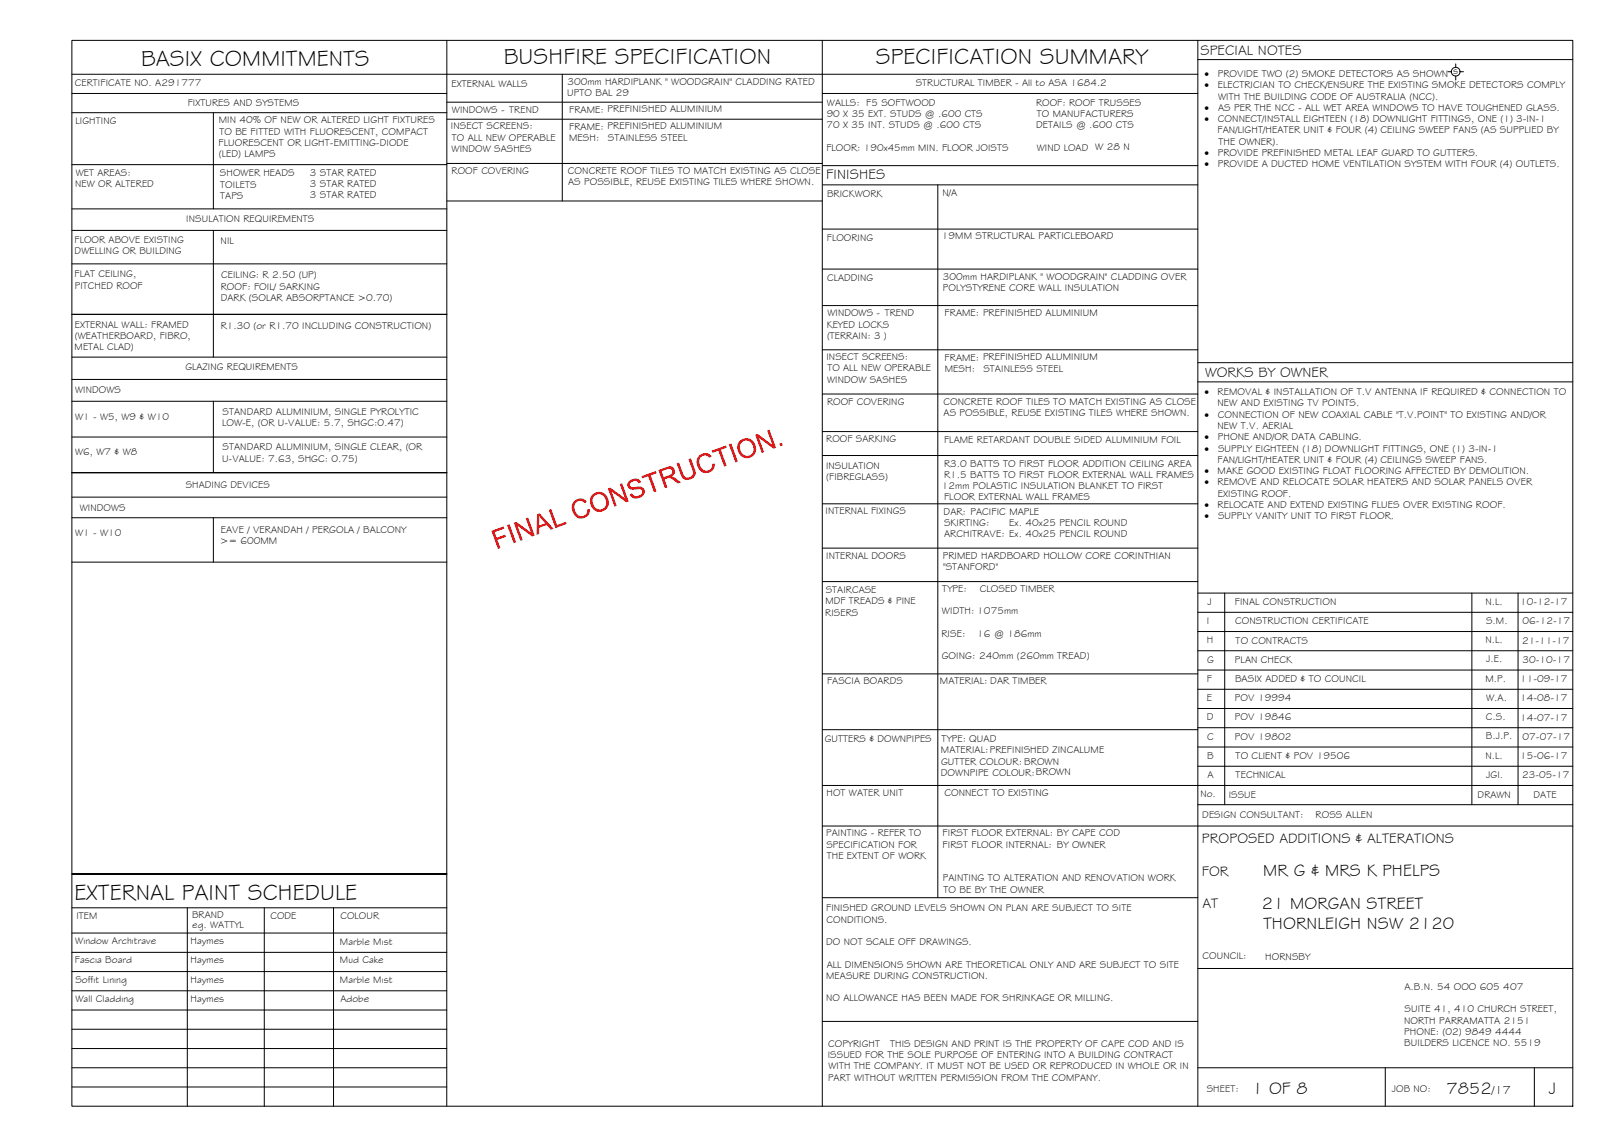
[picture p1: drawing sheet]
<svg xmlns="http://www.w3.org/2000/svg" width="420mm" height="297mm" viewBox="0 0 420 297" stroke-linecap="round" stroke-linejoin="round" font-family="sans-serif">
<defs><g id="words">
<g font-size="5.9">
<text x="36.7" y="17.2">BASIX COMMITMENTS</text>
<text x="130.9" y="16.8">BUSHFIRE SPECIFICATION</text>
<text x="227.6" y="16.8">SPECIFICATION SUMMARY</text>
<text x="19.4" y="233.8">EXTERNAL PAINT SCHEDULE</text>
</g>
<g font-size="4.5">
<text x="328.3" y="227.7">MR G &amp; MRS K PHELPS</text>
<text x="327.9" y="236.3">21 MORGAN STREET</text>
<text x="328.3" y="241.3">THORNLEIGH NSW 2120</text>
<text x="325.3" y="284.2">1 OF 8</text>
<text x="375.8" y="284.3">7852</text>
<text x="402.4" y="284.2">J</text>
</g>
<g font-size="3.7">
<text x="311.9" y="14.3">SPECIAL NOTES</text>
<text x="214.7" y="46.6">FINISHES</text>
<text x="313.1" y="98.1">WORKS BY OWNER</text>
<text x="312.3" y="219.2">PROPOSED ADDITIONS &amp; ALTERATIONS</text>
<text x="312.3" y="227.5">FOR</text>
<text x="312.4" y="235.9">AT</text>
</g>
<text font-size="3.2" x="387.7" y="284.3">/17</text>
<g font-size="2.6">
<text x="19.5" y="22.5">CERTIFICATE NO. A291777</text>
<text x="117.3" y="22.5">EXTERNAL WALLS</text>
<text x="147.5" y="22.1">300mm HARDIPLANK &quot; WOODGRAIN&quot; CLADDING RATED</text>
<text x="237.9" y="22.4">STRUCTURAL TIMBER - All to ASA 1684.2</text>
<text x="313" y="20">·</text>
<text x="313" y="22.9">·</text>
<text x="316.4" y="22.9">ELECTRICIAN TO CHECK/ENSURE THE EXISTING SMOKE DETECTORS COMPLY</text>
<text x="316.4" y="20">PROVIDE TWO (2) SMOKE DETECTORS AS SHOWN</text>
<text x="377.6" y="19.2">s</text>
<text x="48.8" y="27.5">FIXTURES AND SYSTEMS</text>
<text x="117.4" y="29.4">WINDOWS - TREND</text>
<text x="147.4" y="25.1">UPTO BAL 29</text>
<text x="147.9" y="29.4">FRAME: PREFINISHED ALUMINIUM</text>
<text x="214.9" y="27.4">WALLS: F5 SOFTWOOD</text>
<text x="269.2" y="27.4">ROOF: ROOF TRUSSES</text>
<text x="313" y="28.8">·</text>
<text x="316.5" y="28.8">AS PER THE NCC - ALL WET AREA WINDOWS TO HAVE TOUGHENED GLASS.</text>
<text x="316.5" y="25.9">WITH THE BUILDING CODE OF AUSTRALIA (NCC).</text>
<text x="19.6" y="32.2">LIGHTING</text>
<text x="56.8" y="32">MIN 40% OF NEW OR ALTERED LIGHT FIXTURES</text>
<text x="57" y="35">TO BE FITTED WITH FLUORESCENT, COMPACT</text>
<text x="117.2" y="33.6">INSECT SCREENS:</text>
<text x="147.9" y="33.8">FRAME: PREFINISHED ALUMINIUM</text>
<text x="214.8" y="33.3">70 X 35 INT. STUDS @ .600 CTS</text>
<text x="214.8" y="30.4">90 X 35 EXT. STUDS @ .600 CTS</text>
<text x="269.2" y="33.3">DETAILS @ .600 CTS</text>
<text x="269.4" y="30.4">TO MANUFACTURERS</text>
<text x="313" y="31.7">·</text>
<text x="316.4" y="34.7">FAN/LIGHT/HEATER UNIT &amp; FOUR (4) CEILING SWEEP FANS (AS SUPPLIED BY</text>
<text x="316.5" y="31.7">CONNECT/INSTALL EIGHTEEN (18) DOWNLIGHT FITTINGS, ONE (1) 3-IN-1</text>
<text x="56.8" y="37.9">FLUORESCENT OR LIGHT-EMITTING-DIODE</text>
<text x="56.9" y="40.8">(LED) LAMPS</text>
<text x="117.3" y="39.5">WINDOW SASHES</text>
<text x="117.4" y="36.6">TO ALL NEW OPERABLE</text>
<text x="147.9" y="36.7">MESH:</text>
<text x="158" y="36.7">STAINLESS STEEL</text>
<text x="214.7" y="39.2">FLOOR: 190x45mm MIN. FLOOR JOISTS</text>
<text x="269.4" y="39.2">WIND LOAD W 28 N</text>
<text x="313" y="40.5">·</text>
<text x="316.4" y="40.5">PROVIDE PREFINISHED METAL LEAF GUARD TO GUTTERS.</text>
<text x="316.6" y="37.6">THE OWNER).</text>
<text x="19.7" y="45.8">WET AREAS:</text>
<text x="57.2" y="45.8">SHOWER HEADS</text>
<text x="80.5" y="45.6">3 STAR RATED</text>
<text x="117.4" y="45.2">ROOF COVERING</text>
<text x="147.6" y="45.2">CONCRETE ROOF TILES TO MATCH EXISTING AS CLOSE</text>
<text x="313" y="43.5">·</text>
<text x="316.4" y="43.5">PROVIDE A DUCTED HOME VENTILATION SYSTEM WITH FOUR (4) OUTLETS.</text>
<text x="19.5" y="48.7">NEW OR ALTERED</text>
<text x="57.2" y="48.7">TOILETS</text>
<text x="57.2" y="51.7">TAPS</text>
<text x="80.5" y="48.6">3 STAR RATED</text>
<text x="80.5" y="51.5">3 STAR RATED</text>
<text x="147.6" y="48.2">AS POSSIBLE, REUSE EXISTING TILES WHERE SHOWN.</text>
<text x="214.9" y="51.2">BRICKWORK</text>
<text x="244.9" y="51">N/A</text>
<text x="48.4" y="57.8">INSULATION REQUIREMENTS</text>
<text x="19.4" y="63.2">FLOOR ABOVE EXISTING</text>
<text x="57.3" y="63.4">NIL</text>
<text x="214.8" y="62.7">FLOORING</text>
<text x="244.8" y="62.2">19MM STRUCTURAL PARTICLEBOARD</text>
<text x="19.4" y="66.1">DWELLING OR BUILDING</text>
<text x="19.4" y="72.1">FLAT CEILING,</text>
<text x="19.4" y="75">PITCHED ROOF</text>
<text x="57.3" y="75.2">ROOF: FOIL/ SARKING</text>
<text x="57.4" y="72.3">CEILING: R 2.50 (UP)</text>
<text x="214.9" y="73.1">CLADDING</text>
<text x="245" y="75.7">POLYSTYRENE CORE WALL INSULATION</text>
<text x="245" y="72.8">300mm HARDIPLANK &quot; WOODGRAIN&quot; CLADDING OVER</text>
<text x="57.3" y="78.2">DARK (SOLAR ABSORPTANCE &gt;0.70)</text>
<text x="215" y="82.2">WINDOWS - TREND</text>
<text x="245.5" y="82.2">FRAME: PREFINISHED ALUMINIUM</text>
<text x="19.4" y="85.2">EXTERNAL WALL: FRAMED</text>
<text x="19.4" y="88.1">(WEATHERBOARD, FIBRO,</text>
<text x="57.3" y="85.4">R1.30 (or R1.70 INCLUDING CONSTRUCTION)</text>
<text x="214.8" y="85.1">KEYED LOCKS</text>
<text x="214.9" y="88.1">(TERRAIN: 3 )</text>
<text x="19.4" y="91.1">METAL CLAD)</text>
<text x="214.7" y="93.6">INSECT SCREENS:</text>
<text x="245.5" y="93.7">FRAME: PREFINISHED ALUMINIUM</text>
<text x="48.2" y="96.2">GLAZING REQUIREMENTS</text>
<text x="214.9" y="99.5">WINDOW SASHES</text>
<text x="215" y="96.5">TO ALL NEW OPERABLE</text>
<text x="245.5" y="96.7">MESH:</text>
<text x="255.5" y="96.6">STAINLESS STEEL</text>
<text x="19.5" y="102.1">WINDOWS</text>
<text x="57.8" y="107.7">STANDARD ALUMINIUM, SINGLE PYROLYTIC</text>
<text x="214.9" y="105.1">ROOF COVERING</text>
<text x="245.1" y="105.2">CONCRETE ROOF TILES TO MATCH EXISTING AS CLOSE</text>
<text x="313" y="102.7">·</text>
<text x="316.4" y="102.7">REMOVAL &amp; INSTALLATION OF T.V ANTENNA IF REQUIRED &amp; CONNECTION TO</text>
<text x="316.4" y="105.6">NEW AND EXISTING TV POINTS.</text>
<text x="19.5" y="109">W1 - W5, W9 &amp; W10</text>
<text x="57.7" y="110.7">LOW-E, (OR U-VALUE: 5.7, SHGC:0.47)</text>
<text x="245.2" y="108.1">AS POSSIBLE, REUSE EXISTING TILES WHERE SHOWN.</text>
<text x="313" y="108.6">·</text>
<text x="316.4" y="111.5">NEW T.V. AERIAL</text>
<text x="316.5" y="108.6">CONNECTION OF NEW COAXIAL CABLE &quot;T.V.POINT&quot; TO EXISTING AND/OR</text>
<text x="19.5" y="118.3">W6, W7 &amp; W8</text>
<text x="57.7" y="119.9">U-VALUE: 7.63, SHGC: 0.75)</text>
<text x="57.8" y="117">STANDARD ALUMINIUM, SINGLE CLEAR, (OR</text>
<text x="214.7" y="114.9">ROOF SARKING</text>
<text x="245.3" y="115">FLAME RETARDANT DOUBLE SIDED ALUMINIUM FOIL</text>
<text x="313" y="114.4">·</text>
<text x="313" y="117.4">·</text>
<text x="316.4" y="114.4">PHONE AND/OR DATA CABLING.</text>
<text x="316.5" y="117.4">SUPPLY EIGHTEEN (18) DOWNLIGHT FITTINGS, ONE (1) 3-IN-1</text>
<text x="214.6" y="121.9">INSULATION</text>
<text x="214.7" y="124.9">(FIBREGLASS)</text>
<text x="245.3" y="121.2">R3.0 BATTS TO FIRST FLOOR ADDITION CEILING AREA</text>
<text x="245.3" y="124.2">R1.5 BATTS TO FIRST FLOOR EXTERNAL WALL FRAMES</text>
<text x="313" y="123.2">·</text>
<text x="316.4" y="120.3">FAN/LIGHT/HEATER UNIT &amp; FOUR (4) CEILINGS SWEEP FANS.</text>
<text x="316.4" y="123.2">MAKE GOOD EXISTING FLOAT FLOORING AFFECTED BY DEMOLITION.</text>
<text x="48.3" y="126.8">SHADING DEVICES</text>
<text x="244.8" y="127.1">12mm POLASTIC INSULATION BLANKET TO FIRST</text>
<text x="245.3" y="130">FLOOR EXTERNAL WALL FRAMES</text>
<text x="313" y="126.2">·</text>
<text x="316.4" y="126.2">REMOVE AND RELOCATE SOLAR HEATERS AND SOLAR PANELS OVER</text>
<text x="316.4" y="129.1">EXISTING ROOF.</text>
<text x="20.8" y="132.7">WINDOWS</text>
<text x="214.5" y="133.6">INTERNAL FIXINGS</text>
<text x="245.2" y="133.7">DAR: PACIFIC MAPLE</text>
<text x="245.3" y="136.7">SKIRTING:</text>
<text x="262.3" y="136.7">Ex. 40x25 PENCIL ROUND</text>
<text x="313" y="132.1">·</text>
<text x="313" y="135">·</text>
<text x="316.4" y="132.1">RELOCATE AND EXTEND EXISTING FLUES OVER EXISTING ROOF.</text>
<text x="316.5" y="135">SUPPLY VANITY UNIT TO FIRST FLOOR.</text>
<text x="19.5" y="139.3">W1 - W10</text>
<text x="57.2" y="141.4">&gt;= 600MM</text>
<text x="57.3" y="138.5">EAVE / VERANDAH / PERGOLA / BALCONY</text>
<text x="245.3" y="139.6">ARCHITRAVE: Ex. 40x25 PENCIL ROUND</text>
<text x="214.7" y="145.3">INTERNAL DOORS</text>
<text x="245" y="145.2">PRIMED HARDBOARD HOLLOW CORE CORINTHIAN</text>
<text x="245" y="148.2">&quot;STANFORD&quot;</text>
<text x="214.6" y="154.2">STAIRCASE</text>
<text x="244.8" y="153.7">TYPE:</text>
<text x="254.6" y="153.7">CLOSED TIMBER</text>
<text x="214.4" y="160">RISERS</text>
<text x="214.5" y="157.1">MDF TREADS &amp; PINE</text>
<text x="244.8" y="159.6">WIDTH: 1075mm</text>
<text x="313.8" y="157.2">J</text>
<text x="320.9" y="157.2">FINAL CONSTRUCTION</text>
<text x="386" y="157.1">N.L.</text>
<text x="395" y="157.3">10-12-17</text>
<text x="244.6" y="165.4">RISE:</text>
<text x="253.9" y="165.4">16 @ 186mm</text>
<text x="313.5" y="162.2">I</text>
<text x="313.6" y="167.2">H</text>
<text x="321" y="162.2">CONSTRUCTION CERTIFICATE</text>
<text x="321.1" y="167.2">TO CONTRACTS</text>
<text x="386" y="167.1">N.L.</text>
<text x="386.1" y="162.2">S.M.</text>
<text x="395.5" y="167.3">21-11-17</text>
<text x="395.6" y="162.3">06-12-17</text>
<text x="244.7" y="171.3">GOING: 240mm (260mm TREAD)</text>
<text x="313.7" y="172.2">G</text>
<text x="320.9" y="172.2">PLAN CHECK</text>
<text x="386.2" y="172.1">J.E.</text>
<text x="395.6" y="172.3">30-10-17</text>
<text x="214.9" y="177.8">FASCIA BOARDS</text>
<text x="244.2" y="177.8">MATERIAL: DAR TIMBER</text>
<text x="313.6" y="177.2">F</text>
<text x="320.9" y="177.2">BASIX ADDED &amp; TO COUNCIL</text>
<text x="386" y="177.1">M.P.</text>
<text x="395" y="177.3">11-09-17</text>
<text x="313.6" y="182.2">E</text>
<text x="320.9" y="182.2">POV 19994</text>
<text x="386.1" y="182.1">W.A.</text>
<text x="395" y="182.3">14-08-17</text>
<text x="313.6" y="187.2">D</text>
<text x="320.9" y="187.2">POV 19846</text>
<text x="386.1" y="187.1">C.S.</text>
<text x="395" y="187.3">14-07-17</text>
<text x="214.3" y="192.7">GUTTERS &amp; DOWNPIPES</text>
<text x="244.5" y="195.8">MATERIAL:PREFINISHED ZINCALUME</text>
<text x="244.7" y="192.9">TYPE: QUAD</text>
<text x="313.7" y="197.2">B</text>
<text x="313.7" y="192.2">C</text>
<text x="320.9" y="192.2">POV 19802</text>
<text x="321.1" y="197.2">TO CLIENT &amp; POV 19506</text>
<text x="386" y="197.1">N.L.</text>
<text x="386.1" y="192.1">B.J.P.</text>
<text x="395" y="197.3">15-06-17</text>
<text x="395.6" y="192.3">07-07-17</text>
<text x="244.5" y="201.7">DOWNPIPE COLOUR:BROWN</text>
<text x="244.5" y="198.7">GUTTER COLOUR: BROWN</text>
<text x="313.7" y="202.2">A</text>
<text x="321.1" y="202.2">TECHNICAL</text>
<text x="386.2" y="202.2">JGI.</text>
<text x="395.5" y="202.3">23-05-17</text>
<text x="214.8" y="206.8">HOT WATER UNIT</text>
<text x="245.4" y="207">CONNECT TO EXISTING</text>
<text x="311.9" y="207.1">No.</text>
<text x="319.3" y="207.3">ISSUE</text>
<text x="383.9" y="207.5">DRAWN</text>
<text x="398.5" y="207.4">DATE</text>
<text x="312.4" y="212.6">DESIGN CONSULTANT:</text>
<text x="341.8" y="212.6">ROSS ALLEN</text>
<text x="214.7" y="217.3">PAINTING - REFER TO</text>
<text x="214.7" y="220.3">SPECIFICATION FOR</text>
<text x="244.9" y="217.3">FIRST FLOOR EXTERNAL: BY CAPE COD</text>
<text x="244.9" y="220.3">FIRST FLOOR INTERNAL: BY OWNER</text>
<text x="214.8" y="223.2">THE EXTENT OF WORK</text>
<text x="245" y="229">PAINTING TO ALTERATION AND RENOVATION WORK</text>
<text x="245.1" y="232">TO BE BY THE OWNER</text>
<text x="19.8" y="238.9">ITEM</text>
<text x="49.9" y="238.6">BRAND</text>
<text x="70.3" y="238.9">CODE</text>
<text x="88.5" y="238.8">COLOUR</text>
<text x="214.7" y="236.8">FINISHED GROUND LEVELS SHOWN ON PLAN ARE SUBJECT TO SITE</text>
<text x="214.8" y="239.7">CONDITIONS.</text>
<text x="19.5" y="245.3">Window Architrave</text>
<text x="49.5" y="245.4">Haymes</text>
<text x="50" y="241.1">eg. WATTYL</text>
<text x="88.3" y="245.5">Marble Mist</text>
<text x="214.7" y="245.6">DO NOT SCALE OFF DRAWINGS.</text>
<text x="19.5" y="250.2">Fascia Board</text>
<text x="49.5" y="250.2">Haymes</text>
<text x="88.3" y="250.4">Mud Cake</text>
<text x="214.8" y="251.5">ALL DIMENSIONS SHOWN ARE THEORETICAL ONLY AND ARE SUBJECT TO SITE</text>
<text x="312.5" y="249.3">COUNCIL:</text>
<text x="328.7" y="249.4">HORNSBY</text>
<text x="19.6" y="255.4">Soffit Lining</text>
<text x="49.5" y="255.4">Haymes</text>
<text x="88.3" y="255.5">Marble Mist</text>
<text x="214.7" y="254.4">MEASURE DURING CONSTRUCTION.</text>
<text x="364.9" y="257.3">A.B.N. 54 OOO 605 407</text>
<text x="19.6" y="260.4">Wall Cladding</text>
<text x="49.5" y="260.4">Haymes</text>
<text x="88.4" y="260.5">Adobe</text>
<text x="214.7" y="260.3">NO ALLOWANCE HAS BEEN MADE FOR SHRINKAGE OR MILLING.</text>
<text x="364.9" y="263.1">SUITE 41, 410 CHURCH STREET,</text>
<text x="364.8" y="266">NORTH PARRAMATTA 2151</text>
<text x="364.9" y="269">PHONE: (02) 9849 4444</text>
<text x="215.1" y="274.9">ISSUED FOR THE SOLE PURPOSE OF ENTERING INTO A BUILDING CONTRACT</text>
<text x="215.2" y="272">COPYRIGHT</text>
<text x="231.3" y="272">THIS DESIGN AND PRINT IS THE PROPERTY OF CAPE COD AND IS</text>
<text x="364.9" y="271.9">BUILDERS LICENCE NO. 5519</text>
<text x="215.2" y="280.8">PART WITHOUT WRITTEN PERMISSION FROM THE COMPANY.</text>
<text x="215.3" y="277.9">WITH THE COMPANY. IT MUST NOT BE USED OR REPRODUCED IN WHOLE OR IN</text>
<text x="313.6" y="283.8">SHEET:</text>
<text x="361.7" y="283.9">JOB NO:</text>
</g>
</g></defs>
<!-- layer: BORDER -->
<g fill="none" stroke="#000" stroke-width=".26">
<path d="M18.7 10.5h390v277h-390zM116.1 10.5v277M213.7 19.3h97.5M213.7 10.5v277M311.2 15.5h97.5M311.2 10.5v277M213.7 24.3h97.5M213.7 59.5h97.5M213.8 48h97.4M213.8 43h97.4M243.7 48v185.3M213.7 79.4h97.5"/>
<path d="M213.7 69.9h97.5M213.7 90.9h97.5M311.2 94.2h97.5M311.2 99.2h97.5M213.7 112.2h97.5M213.7 102.4h97.5M213.7 118.4h97.5M213.7 130.9h97.5M213.7 142.4h97.5M213.7 151.1h97.5M318.2 154.1v55M382.4 154.1v55"/>
<path d="M394.4 154.1v55M213.7 175.1h97.5M311.2 179.1h97.5M311.2 174.1h97.5M311.2 169.1h97.5M311.2 164.1h97.5M213.7 189.6h97.5M311.2 199.1h97.5M311.2 194.1h97.5M311.2 189.1h97.5M311.2 184.1h97.5M213.7 204.1h195"/>
<path d="M213.7 214.7h195M311.2 209.1h97.5M18.7 235.9h97.4M48.7 235.9v51.6M68.7 235.9v51.6M86.7 235.9v51.6M116.1 227.1h-97.4h97.4M213.7 233.3h97.5M18.7 242.5h97.4M18.7 247.5h97.4M18.7 252.5h97.4M18.7 257.5h97.4"/>
<path d="M311.2 251.7h97.5M18.7 277.5h97.4M18.7 262.5h97.4M18.7 267.5h97.4M18.7 272.5h97.4M213.7 265.4h97.5M311.2 277.5h97.5M359.9 277.5v10M398.7 277.5v10M18.7 282.5h97.4"/>
</g>
<!-- layer: BASIX -->
<g fill="none" stroke="#000" stroke-width=".26">
<path d="M18.7 19.3h97.4M18.7 24.3h97.4M18.7 29.3h97.4M55.4 29.3v25M18.7 42.8h97.4M18.7 54.3h97.4M18.7 59.9h97.4M55.4 59.9v32.9M18.7 68.6h97.4M18.7 81.7h97.4M18.7 98.6h97.4M18.7 92.8h97.4"/>
<path d="M18.7 113.6h97.4M18.7 104.3h97.4M55.4 104.3v18.5M18.7 129.2h97.4M18.7 134.5h97.4M55.4 134.5v11.6M116.1 122.8h-97.4h97.4M18.7 146.1h97.4"/>
</g>
<!-- layer: SERVICES -->
<g fill="none" stroke="#000" stroke-width=".26">
<path d="M376.2 18.6h.9M378.3 16.6v.9M378.3 19.8v1M379.4 18.6h.9"/>
<circle cx="378.2" cy="18.6" r="1.13"/>
</g>
<!-- layer: Stamp - Final Construction -->
<g fill="#f00">
<path d="M127.7 138l3.2-1.2 .1 .6-2.5 .9 .5 1.5 2.2-.8 .3 .5-2.3 .8 .8 2.1-.6 .3z"/>
<path d="M131.8 136.5l.6-.3 1.7 4.7-.6 .3z"/>
<path d="M133.5 135.8l.6-.2 3.9 2.8-1.4-3.7 .6-.2 1.7 4.7-.6 .2-3.8-2.8 1.3 3.7-.6 .2z"/>
<path d="M142.6 132.5l.6-.2 1.5 4.2 2.4-.9 .1 .6-2.9 1z"/>
<path d="M149 130.4l.8-.6 1.1-.2 .8 .1 .6 .6 .1 .1-.5 .4-.9-.6-.9 .1-.6 .5-.3 1 .6 1.7 1 .6 1.3-.3 .4-.7 .1-.7 .6-.1-.1 1.2-.6 .7-.9 .5-.8 .1-.7-.2-.7-.6-.6-.9-.2-.8v-1.1z"/>
<path d="M158 127l.6-.3 3.8 2.8-1.4-3.7 .6-.2 1.8 4.7-.7 .2-3.8-2.8 1.3 3.7-.5 .2z"/>
<path d="M163.3 125.2l.9-.6 1.2-.2 .6 .2 .5 .7-.5 .3-.4-.5-.6-.1-1.1 .4a.73 .73 0 0 0-.1 1 .73 .73 0 0 0 1 .2l1.5-.1 .8 .3 .4 1.1-.6 1.1-1.5 .6-.8-.1-.6-.5-.4-.5 .6-.3 .5 .6 1 .1 .8-.4 .4-.7-.4-.6h-2.3l-.7-.2-.5-.9z"/>
<path d="M166.7 123.8l3.7-1.4 .2 .6-1.5 .5 1.5 4.2-.7 .2-1.5-4.1-1.5 .5z"/>
<path d="M175.8 120.5l.6-.3 1.5 3.6 .5 .3 .8-.1 .7-.5 .2-.5-1.2-3.7 .6-.2 1.2 3.5v.7l-.3 .6-.5 .4-.9 .4h-.8l-.6-.2-.7-1z"/>
<path d="M181.6 118.5l.7-.5 .9-.3 1 .2 .6 .5 .1 .2-.6 .4-.8-.6-1 .1-.7 .7-.1 1 .7 1.6 1 .6 1.2-.5 .4-.6v-.7l.7-.1-.1 1.1-.6 .8-.7 .4-1 .2-.8-.2-.6-.6-.6-1-.3-1 .1-.9z"/>
<path d="M184.9 117.1l3.7-1.3 .2 .5-1.5 .6 1.5 4.1-.6 .3-1.5-4.2-1.6 .6z"/>
<path d="M189.4 115.5l.6-.2 1.7 4.7-.6 .2z"/>
<path d="M196.2 113l.7-.2 3.8 2.8-1.4-3.7 .6-.2 1.7 4.7-.6 .2-3.8-2.8 1.3 3.7-.6 .2z"/>
<path d="M202.5 115.3l.7-.2 .2 .6-.7 .3z"/>
<path d="M139.5 133.6l.7-.2 3.6 4-.7 .3-1-1.3-2 .8v1.6l-.7 .2zM140 134l.1 2.6 1.6-.6z"/>
<path d="M153.8 128.7l.8-.6 .9-.3 1.1 .2 .8 .6 .5 .8 .3 1-.2 1.2-.6 .8-.7 .4-1.1 .2-.7-.2-.7-.4-.6-.9-.3-1.1 .1-.9zM154.5 128.9l-.5 1 .1 .9 .3 .8 .5 .6 .7 .2 1.3-.3 .5-.7 .1-.9-.6-1.5-1-.6-.7 .1z"/>
<path d="M171.1 122.2l2.7-1 .9 .1 .5 .6 .2 .8-.3 .7-.7 .4 .8 .3 1.7 1.3-.7 .2-2.2-1.4-1.3 .4 .7 2-.6 .3zM171.9 122.5l.6 1.5 1.8-.7 .4-.6-.1-.5-.5-.4z"/>
<path d="M192.1 114.7l.6-.5 1-.3h.8l.9 .5 .7 .8 .4 1.2-.1 .9-.5 1-.8 .5-1 .3-.8-.2-.8-.5-.6-.9-.3-.9v-.9zM192.8 114.9l-.6 1 .1 .8 .4 1 1.1 .8 1.2-.3 .6-.5 .2-.7-.1-.8-.4-1-.5-.5-.8-.2z"/>
</g>
<!-- layer: BORDER -->
<path d="M116.1 19.3h97.6M146.1 19.3v32.9M116.1 26.6h97.6M116.1 31h97.6M116.1 42.5h97.6M116.1 52.2h97.6M311.2 159.1h97.5M311.2 154.1h97.5" fill="none" stroke="#000" stroke-width=".26"/>
<use href="#words"/>
</svg>
